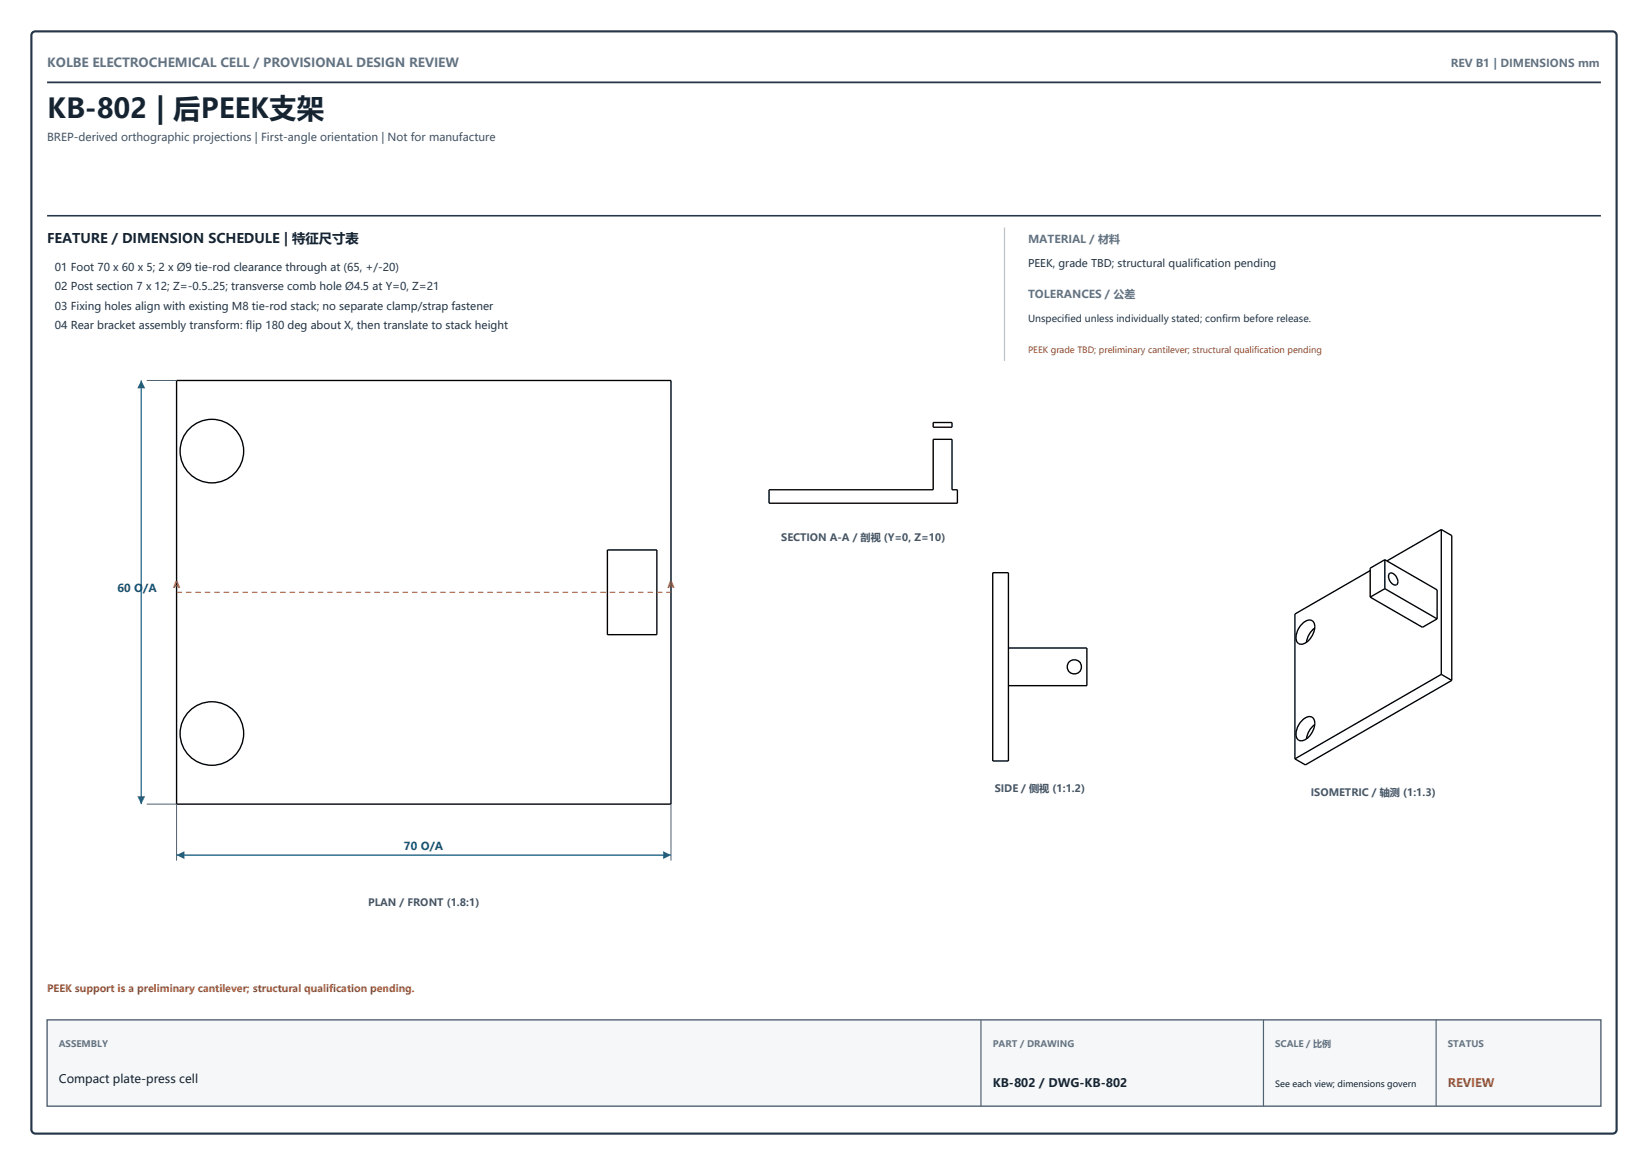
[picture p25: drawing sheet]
<svg xmlns="http://www.w3.org/2000/svg" width="315mm" height="223mm" viewBox="0 0 315 223" stroke-linecap="round" stroke-linejoin="round" font-family="sans-serif">
<defs><g id="words">
<text font-size="5.3" fill="#162331" x="9" y="22.5">KB-802 | 后PEEK支架</text>
<text font-size="2.5" fill="#162331" x="9" y="46.5">FEATURE / DIMENSION SCHEDULE | 特征尺寸表</text>
<text font-size="2.4" fill="#607283" x="9" y="12.7">KOLBE ELECTROCHEMICAL CELL / PROVISIONAL DESIGN REVIEW</text>
<g font-size="2.3" fill="#162331">
<text x="11.3" y="207">Compact plate-press cell</text>
<text x="189.8" y="207.8">KB-802 / DWG-KB-802</text>
</g>
<text font-size="2.3" fill="#9b4b2a" x="276.8" y="207.8">REVIEW</text>
<g font-size="2.1" fill="#607283">
<text x="277.3" y="12.7">REV B1 | DIMENSIONS mm</text>
<text x="196.5" y="46.5">MATERIAL / 材料</text>
<text x="196.5" y="57">TOLERANCES / 公差</text>
</g>
<text font-size="2.1" fill="#435464" x="9" y="27">BREP-derived orthographic projections | First-angle orientation | Not for manufacture</text>
<g font-size="2.1" fill="#243647">
<text x="10.5" y="51.7">01 Foot 70 x 60 x 5; 2 x Ø9 tie-rod clearance through at (65, +/-20)</text>
<text x="10.5" y="55.5">02 Post section 7 x 12; Z=-0.5..25; transverse comb hole Ø4.5 at Y=0, Z=21</text>
<text x="10.5" y="59.3">03 Fixing holes align with existing M8 tie-rod stack; no separate clamp/strap fastener</text>
<text x="10.5" y="63">04 Rear bracket assembly transform: flip 180 deg about X, then translate to stack height</text>
</g>
<g font-size="2.1" fill="#14526f">
<text x="22.4" y="113.2">60 O/A</text>
<text x="77.2" y="162.6">70 O/A</text>
</g>
<text font-size="2" fill="#243647" x="196.5" y="51">PEEK, grade TBD; structural qualification pending</text>
<g font-size="1.9" fill="#435464">
<text x="149.3" y="103.5">SECTION A-A / 剖视 (Y=0, Z=10)</text>
<text x="190.1" y="151.5">SIDE / 侧视 (1:1.2)</text>
<text x="250.5" y="152.2">ISOMETRIC / 轴测 (1:1.3)</text>
<text x="70.3" y="173.2">PLAN / FRONT (1.8:1)</text>
</g>
<text font-size="1.9" fill="#9b4b2a" x="9" y="189.8">PEEK support is a preliminary cantilever; structural qualification pending.</text>
<text font-size="1.8" fill="#243647" x="196.5" y="61.5">Unspecified unless individually stated; confirm before release.</text>
<g font-size="1.8" fill="#9b4b2a">
<text x="33.1" y="112.4">A</text>
<text x="127.6" y="112.4">A</text>
</g>
<g font-size="1.7" fill="#607283">
<text x="11.3" y="200.2">ASSEMBLY</text>
<text x="189.8" y="200.2">PART / DRAWING</text>
<text x="243.8" y="200.2">SCALE / 比例</text>
<text x="276.8" y="200.2">STATUS</text>
</g>
<text font-size="1.6" fill="#9b4b2a" x="196.5" y="67.5">PEEK grade TBD; preliminary cantilever; structural qualification pending</text>
<text font-size="1.6" fill="#162331" x="243.8" y="207.8">See each view; dimensions govern</text>
</g></defs>
<path d="M6.2 6.2l.5-.2h301.5a.81 .81 0 0 1 .8 .7v209.3a.75 .75 0 0 1-.8 .7h-301.5a.81 .81 0 0 1-.7-.7v-209.3z" fill="none" stroke="#243647" stroke-width=".41"/>
<path d="M9 15.7h297" fill="none" stroke="#243647" stroke-width=".34"/>
<g fill="none" stroke="#000" stroke-width=".26">
<path d="M33.7 72.7h94.5v81.1h-94.5zM147 93.6h31.4v-9.6h3.6v9.6h1v2.6h-36zM178.4 80.8h3.6v.9h-3.6zM116.1 105.1h9.5v16.2h-9.5zM189.8 109.5h3v36h-3zM249.1 119.1a1.42 1.42 0 0 1 1.9-.3 3.3 3.3 0 0 1-1.6 4.2 1.07 1.07 0 0 1-1.2 0 1.07 1.07 0 0 1-.5-1.1 4 4 0 0 1 1.4-2.8zM261.9 109.1l-14.4 8.3v27.7M261.9 114.2l10 5.7 2.8-1.6M264.7 107l10 5.8v5.5M264.7 112.6l10 5.7M264.7 107v5.6M264.7 107l-2.8 1.6v5.6"/>
<path d="M264.7 112.6l-2.8 1.6M265.7 109.6a1.53 1.53 0 0 1 1.5 1.9l-.3 .3a1.47 1.47 0 0 1-1.2-2.2zM275.5 101.3l2 1.1v27.7M275.5 101.3v27.6M275.5 101.3l-10.4 6M192.8 123.9h15v7.2h-15M249.1 137.6a1.42 1.42 0 0 1 1.9-.3 3.3 3.3 0 0 1-1.6 4.2 1.07 1.07 0 0 1-1.2 0 1.07 1.07 0 0 1-.5-1.1 4 4 0 0 1 1.4-2.8zM251.3 138.5a4.1 4.1 0 0 0-1.6 2.8M251.3 120.1a4.1 4.1 0 0 0-1.6 2.7M275.5 128.9l2 1.2M275.5 128.9l-28 16.2M277.5 130.1l-28 16.1-2-1.1"/>
<circle cx="40.5" cy="86.2" r="6.1"/>
<circle cx="205.3" cy="127.5" r="1.36"/>
<circle cx="40.5" cy="140.2" r="6.1"/>
</g>
<path d="M33.7 113.2h94.5" fill="none" stroke="#b14b27" stroke-width=".19" stroke-dasharray="1.1 .7" stroke-linecap="butt"/>
<path d="M33.7 153.8v10.8M128.2 153.8v10.8" fill="none" stroke="#526171" stroke-width=".19"/>
<path d="M33.7 163.5h94.5" fill="none" stroke="#246b8e" stroke-width=".26"/>
<path d="M33.7 163.5l1.6-.7v1.5zM126.7 162.8v1.5l1.5-.8z" fill="#246b8e"/>
<path d="M28.1 72.7h5.6M28.1 153.8h5.6" fill="none" stroke="#526171" stroke-width=".19"/>
<path d="M27 72.7v81.1" fill="none" stroke="#246b8e" stroke-width=".26"/>
<path d="M27 72.7l-.7 1.6h1.5zM26.3 152.2h1.5l-.8 1.6z" fill="#246b8e"/>
<path d="M9 41.3h297" fill="none" stroke="#243647" stroke-width=".3"/>
<path d="M192 43.5v25.5" fill="none" stroke="#b4c0ca" stroke-width=".22"/>
<path d="M9 195h297v16.5h-297z" fill="#f5f7f8" stroke="#526171" stroke-width=".26"/>
<path d="M187.5 195v16.5M241.5 195v16.5M274.5 195v16.5" fill="none" stroke="#526171" stroke-width=".22"/>
<use href="#words"/>
</svg>
